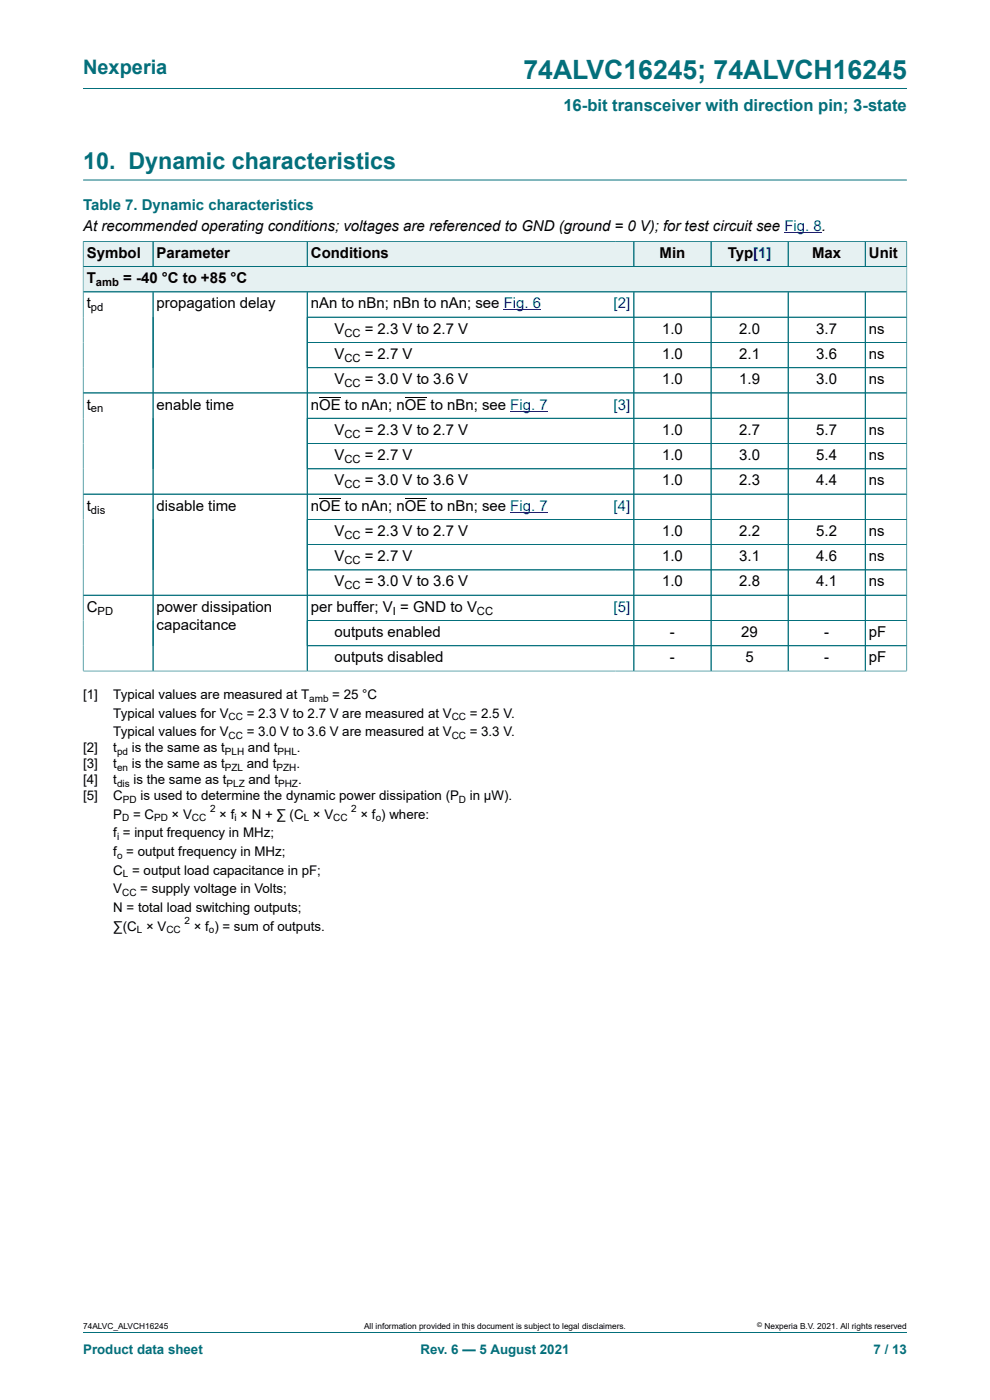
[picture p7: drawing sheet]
<svg xmlns="http://www.w3.org/2000/svg" width="210mm" height="297mm" viewBox="0 0 210 297" stroke-linecap="round" stroke-linejoin="round" font-family="sans-serif">
<defs><g id="words">
<text font-size="5.6" fill="#036f7b" x="111" y="16.8">74ALVC16245; 74ALVCH16245</text>
<text font-size="4.9" fill="#036f7b" x="17.6" y="35.9">10. Dynamic characteristics</text>
<text font-size="4.2" fill="#036f7b" x="17.6" y="15.6">Nexperia</text>
<text font-size="3.5" fill="#036f7b" x="119.5" y="23.7">16-bit transceiver with direction pin; 3-state</text>
<text font-size="3.2" fill="#036f7b" x="17.6" y="44.5">Table 7. Dynamic characteristics</text>
<g font-size="3.2">
<text x="17.6" y="49.1">At recommended operating conditions; voltages are referenced to GND (ground = 0 V); for test circuit see Fig. 8.</text>
<text x="18.4" y="54.7">Symbol</text>
<text x="33.2" y="54.7">Parameter</text>
<text x="65.9" y="54.7">Conditions</text>
<text x="139.9" y="54.7">Min</text>
<text x="154.4" y="54.7">Typ[1]</text>
<text x="172.3" y="54.7">Max</text>
<text x="184.3" y="54.7">Unit</text>
<text x="18.4" y="60.1">T</text>
<text x="18.4" y="65.4">t</text>
<text x="26.1" y="60.1">= -40 °C to +85 °C</text>
<text x="33.2" y="65.4">propagation delay</text>
<text x="65.9" y="65.4">nAn to nBn; nBn to nAn; see Fig. 6</text>
<text x="70.9" y="70.8">V</text>
<text x="77.4" y="70.8">= 2.3 V to 2.7 V</text>
<text x="140.4" y="70.8">1.0</text>
<text x="156.8" y="70.8">2.0</text>
<text x="173.2" y="70.8">3.7</text>
<text x="184.3" y="70.8">ns</text>
<text x="70.9" y="76.1">V</text>
<text x="77.4" y="76.1">= 2.7 V</text>
<text x="140.4" y="76.1">1.0</text>
<text x="156.8" y="76.1">2.1</text>
<text x="173.2" y="76.1">3.6</text>
<text x="184.3" y="76.1">ns</text>
<text x="70.9" y="81.5">V</text>
<text x="77.4" y="81.5">= 3.0 V to 3.6 V</text>
<text x="140.4" y="81.5">1.0</text>
<text x="156.8" y="81.5">1.9</text>
<text x="173.2" y="81.5">3.0</text>
<text x="184.3" y="81.5">ns</text>
<text x="18.4" y="86.9">t</text>
<text x="33.2" y="86.9">enable time</text>
<text x="65.9" y="86.9">nOE to nAn; nOE to nBn; see Fig. 7</text>
<text x="70.9" y="92.2">V</text>
<text x="77.4" y="92.2">= 2.3 V to 2.7 V</text>
<text x="140.4" y="92.2">1.0</text>
<text x="156.8" y="92.2">2.7</text>
<text x="173.2" y="92.2">5.7</text>
<text x="184.3" y="92.2">ns</text>
<text x="70.9" y="97.6">V</text>
<text x="77.4" y="97.6">= 2.7 V</text>
<text x="140.4" y="97.6">1.0</text>
<text x="156.8" y="97.6">3.0</text>
<text x="173.2" y="97.6">5.4</text>
<text x="184.3" y="97.6">ns</text>
<text x="70.9" y="103">V</text>
<text x="77.4" y="103">= 3.0 V to 3.6 V</text>
<text x="140.4" y="103">1.0</text>
<text x="156.8" y="103">2.3</text>
<text x="173.2" y="103">4.4</text>
<text x="184.3" y="103">ns</text>
<text x="18.4" y="108.3">t</text>
<text x="33.2" y="108.3">disable time</text>
<text x="65.9" y="108.3">nOE to nAn; nOE to nBn; see Fig. 7</text>
<text x="70.9" y="113.7">V</text>
<text x="77.4" y="113.7">= 2.3 V to 2.7 V</text>
<text x="140.4" y="113.7">1.0</text>
<text x="156.8" y="113.7">2.2</text>
<text x="173.2" y="113.7">5.2</text>
<text x="184.3" y="113.7">ns</text>
<text x="70.9" y="119">V</text>
<text x="77.4" y="119">= 2.7 V</text>
<text x="140.4" y="119">1.0</text>
<text x="156.8" y="119">3.1</text>
<text x="173.2" y="119">4.6</text>
<text x="184.3" y="119">ns</text>
<text x="70.9" y="124.4">V</text>
<text x="77.4" y="124.4">= 3.0 V to 3.6 V</text>
<text x="140.4" y="124.4">1.0</text>
<text x="156.8" y="124.4">2.8</text>
<text x="173.2" y="124.4">4.1</text>
<text x="184.3" y="124.4">ns</text>
<text x="18.4" y="129.8">C</text>
<text x="33.2" y="129.8">power dissipation</text>
<text x="65.9" y="129.8">per buffer; V = GND to V</text>
<text x="33.2" y="133.6">capacitance</text>
<text x="70.9" y="135.1">outputs enabled</text>
<text x="142.1" y="135.1">-</text>
<text x="157.2" y="135.1">29</text>
<text x="174.8" y="135.1">-</text>
<text x="184.3" y="135.1">pF</text>
<text x="70.9" y="140.5">outputs disabled</text>
<text x="142.1" y="140.5">-</text>
<text x="158.1" y="140.5">5</text>
<text x="174.8" y="140.5">-</text>
<text x="184.3" y="140.5">pF</text>
</g>
<g font-size="3.2" fill="#00f">
<text x="130.2" y="65.4">[2]</text>
<text x="130.2" y="86.9">[3]</text>
<text x="130.2" y="108.3">[4]</text>
<text x="130.2" y="129.8">[5]</text>
</g>
<g font-size="2.8">
<text x="17.6" y="148.3">[1]</text>
<text x="24" y="148.3">Typical values are measured at T</text>
<text x="70.5" y="148.3">= 25 °C</text>
<text x="24" y="152.3">Typical values for V</text>
<text x="52.3" y="152.3">= 2.3 V to 2.7 V are measured at V</text>
<text x="99.7" y="152.3">= 2.5 V.</text>
<text x="17.6" y="159.6">[2]</text>
<text x="24" y="156.2">Typical values for V</text>
<text x="24" y="159.6">t</text>
<text x="28" y="159.6">is the same as t</text>
<text x="52.3" y="156.2">= 3.0 V to 3.6 V are measured at V</text>
<text x="52.6" y="159.6">and t</text>
<text x="63" y="159.6">.</text>
<text x="99.7" y="156.2">= 3.3 V.</text>
<text x="17.6" y="163">[3]</text>
<text x="17.6" y="166.4">[4]</text>
<text x="24" y="163">t</text>
<text x="24" y="166.4">t</text>
<text x="28" y="163">is the same as t</text>
<text x="28.3" y="166.4">is the same as t</text>
<text x="52.4" y="163">and t</text>
<text x="52.7" y="166.4">and t</text>
<text x="62.9" y="163">.</text>
<text x="63.2" y="166.4">.</text>
<text x="17.6" y="169.8">[5]</text>
<text x="24" y="169.8">C</text>
<text x="24" y="173.7">P</text>
<text x="28.2" y="173.7">= C</text>
<text x="29.8" y="169.8">is used to determine the dynamic power dissipation (P</text>
<text x="36.4" y="173.7">× V</text>
<text x="46.5" y="173.7">× f × N + ∑ (C × V</text>
<text x="76.5" y="173.7">× f ) where:</text>
<text x="99.7" y="169.8">in μW).</text>
<text x="24" y="177.7">f = input frequency in MHz;</text>
<text x="24" y="181.6">f = output frequency in MHz;</text>
<text x="24" y="185.6">C = output load capacitance in pF;</text>
<text x="24" y="189.5">V</text>
<text x="29.8" y="189.5">= supply voltage in Volts;</text>
<text x="24" y="193.5">N = total load switching outputs;</text>
<text x="24" y="197.4">∑(C × V</text>
<text x="41.1" y="197.4">× f ) = sum of outputs.</text>
</g>
<g font-size="2.8" fill="#036f7b">
<text x="17.6" y="287.2">Product data sheet</text>
<text x="89.2" y="287.2">Rev. 6 — 5 August 2021</text>
<text x="185.3" y="287.2">7 / 13</text>
</g>
<g font-size="2.4">
<text x="20.4" y="60.7">amb</text>
<text x="19.3" y="66">pd</text>
<text x="73.1" y="71.4">CC</text>
<text x="73.1" y="76.8">CC</text>
<text x="73.1" y="82.1">CC</text>
<text x="19.3" y="87.5">en</text>
<text x="73.1" y="92.9">CC</text>
<text x="73.1" y="98.2">CC</text>
<text x="73.1" y="103.6">CC</text>
<text x="19.3" y="108.9">dis</text>
<text x="73.1" y="114.3">CC</text>
<text x="73.1" y="119.7">CC</text>
<text x="73.1" y="125">CC</text>
<text x="20.7" y="130.4">PD</text>
<text x="83.3" y="130.4">I</text>
<text x="101.2" y="130.4">CC</text>
</g>
<g font-size="2.1">
<text x="65.6" y="148.9">amb</text>
<text x="48.5" y="152.8">CC</text>
<text x="95.8" y="152.8">CC</text>
<text x="24.8" y="160.1">pd</text>
<text x="47.7" y="160.1">PLH</text>
<text x="48.5" y="156.8">CC</text>
<text x="58.9" y="160.1">PHL</text>
<text x="95.8" y="156.8">CC</text>
<text x="24.8" y="163.5">en</text>
<text x="24.8" y="166.9">dis</text>
<text x="47.7" y="163.5">PZL</text>
<text x="48.1" y="166.9">PLZ</text>
<text x="58.6" y="163.5">PZH</text>
<text x="59" y="166.9">PHZ</text>
<text x="26.1" y="170.3">PD</text>
<text x="44.6" y="172.2">2</text>
<text x="74.5" y="172.2">2</text>
<text x="97.4" y="170.3">D</text>
<text x="24.8" y="178.2">i</text>
<text x="25.9" y="174.3">D</text>
<text x="32.7" y="174.3">PD</text>
<text x="40.7" y="174.3">CC</text>
<text x="49.7" y="174.3">i</text>
<text x="64.4" y="174.3">L</text>
<text x="70.7" y="174.3">CC</text>
<text x="79.7" y="174.3">o</text>
<text x="24.8" y="182.2">o</text>
<text x="25.9" y="190.1">CC</text>
<text x="26.1" y="186.1">L</text>
<text x="29" y="198">L</text>
<text x="35.3" y="198">CC</text>
<text x="39.1" y="196">2</text>
<text x="44.3" y="198">o</text>
</g>
<g font-size="1.8">
<text x="17.6" y="282">74ALVC_ALVCH16245</text>
<text x="77.2" y="282">All information provided in this document is subject to legal disclaimers.</text>
<text x="162.2" y="282">Nexperia B.V. 2021. All rights reserved</text>
</g>
<text font-size="1.4" x="160.6" y="281.6">©</text>
</g></defs>
<path d="M17.6 18.8h174.8M17.6 38.2h174.8" fill="none" stroke="#036f7b" stroke-width=".21"/>
<path d="M166.4 49.4h7.9" fill="none" stroke="#00f" stroke-width=".21"/>
<path d="M17.7 51.3h14.7v5.2h-14.7z" fill="#e6f1f2"/>
<path d="M17.6 51.1v5.5h14.9v-5.4h-14.9" fill="none" stroke="#036f7b" stroke-width=".21"/>
<path d="M32.5 51.3h32.6v5.2h-32.6z" fill="#e6f1f2"/>
<path d="M32.5 51.2h32.7v5.4h-32.7z" fill="none" stroke="#036f7b" stroke-width=".21"/>
<path d="M65.2 51.3h65.4v5.2h-65.4z" fill="#e6f1f2"/>
<path d="M130.6 51.2h-65.4v5.4h65.4" fill="none" stroke="#036f7b" stroke-width=".21"/>
<path d="M130.6 51.3h3.8v5.2h-3.8z" fill="#e6f1f2"/>
<path d="M130.6 51.2h3.9v5.4h-3.9" fill="none" stroke="#036f7b" stroke-width=".21"/>
<path d="M134.5 51.3h16.3v5.2h-16.3z" fill="#e6f1f2"/>
<path d="M134.5 51.2h16.3v5.4h-16.3z" fill="none" stroke="#036f7b" stroke-width=".21"/>
<path d="M150.9 51.3h16.2v5.2h-16.2z" fill="#e6f1f2"/>
<path d="M150.8 51.2h16.4v5.4h-16.4z" fill="none" stroke="#036f7b" stroke-width=".21"/>
<path d="M167.3 51.3h16.2v5.2h-16.2z" fill="#e6f1f2"/>
<path d="M167.2 51.2h16.3v5.4h-16.3z" fill="none" stroke="#036f7b" stroke-width=".21"/>
<path d="M183.6 51.3h8.7v5.2h-8.7z" fill="#e6f1f2"/>
<path d="M192.4 51.1v10.8h-174.8v-5.3h174.8M192.4 51.2h-8.9v5.4" fill="none" stroke="#036f7b" stroke-width=".21"/>
<path d="M17.7 56.6h174.6v5.3h-174.6z" fill="#e6f1f2"/>
<g fill="none" stroke="#036f7b" stroke-width=".21">
<path d="M17.6 51.3v91.1M17.7 51.2h174.6M17.7 56.6h174.6M32.5 51.3v5.2M65.2 51.3v5.2M134.5 51.3v5.2M150.8 51.3v5.2M167.2 51.3v5.2M183.5 51.3v5.2M192.4 51.3v91.1M17.6 61.9h174.8M32.5 61.9v80.5"/>
<path d="M65.2 67.3h127.2M65.2 72.6h127.2M65.2 78h127.2M65.2 61.9v80.5M134.5 61.9v80.5M150.8 61.9v80.5M167.2 61.9v80.5M183.5 61.9v80.5M17.6 83.4h174.8M65.2 88.7h127.2M65.2 94.1h127.2M65.2 99.5h127.2"/>
<path d="M17.6 104.8h174.8M65.2 110.2h127.2M65.2 115.5h127.2M17.6 126.3h174.8M65.2 120.9h127.2M65.2 131.6h127.2M65.2 137h127.2M17.6 142.4h174.8M17.6 282.6h174.8"/>
</g>
<path d="M106.8 65.8h8M108.3 87.2h7.9M108.3 108.7h7.9" fill="none" stroke="#00f" stroke-width=".21"/>
<path d="M67.7 84.4h4.6M85.9 84.4h4.5M67.7 105.8h4.6M85.9 105.8h4.5" fill="none" stroke="#000" stroke-width=".21"/>
<use href="#words"/>
</svg>
